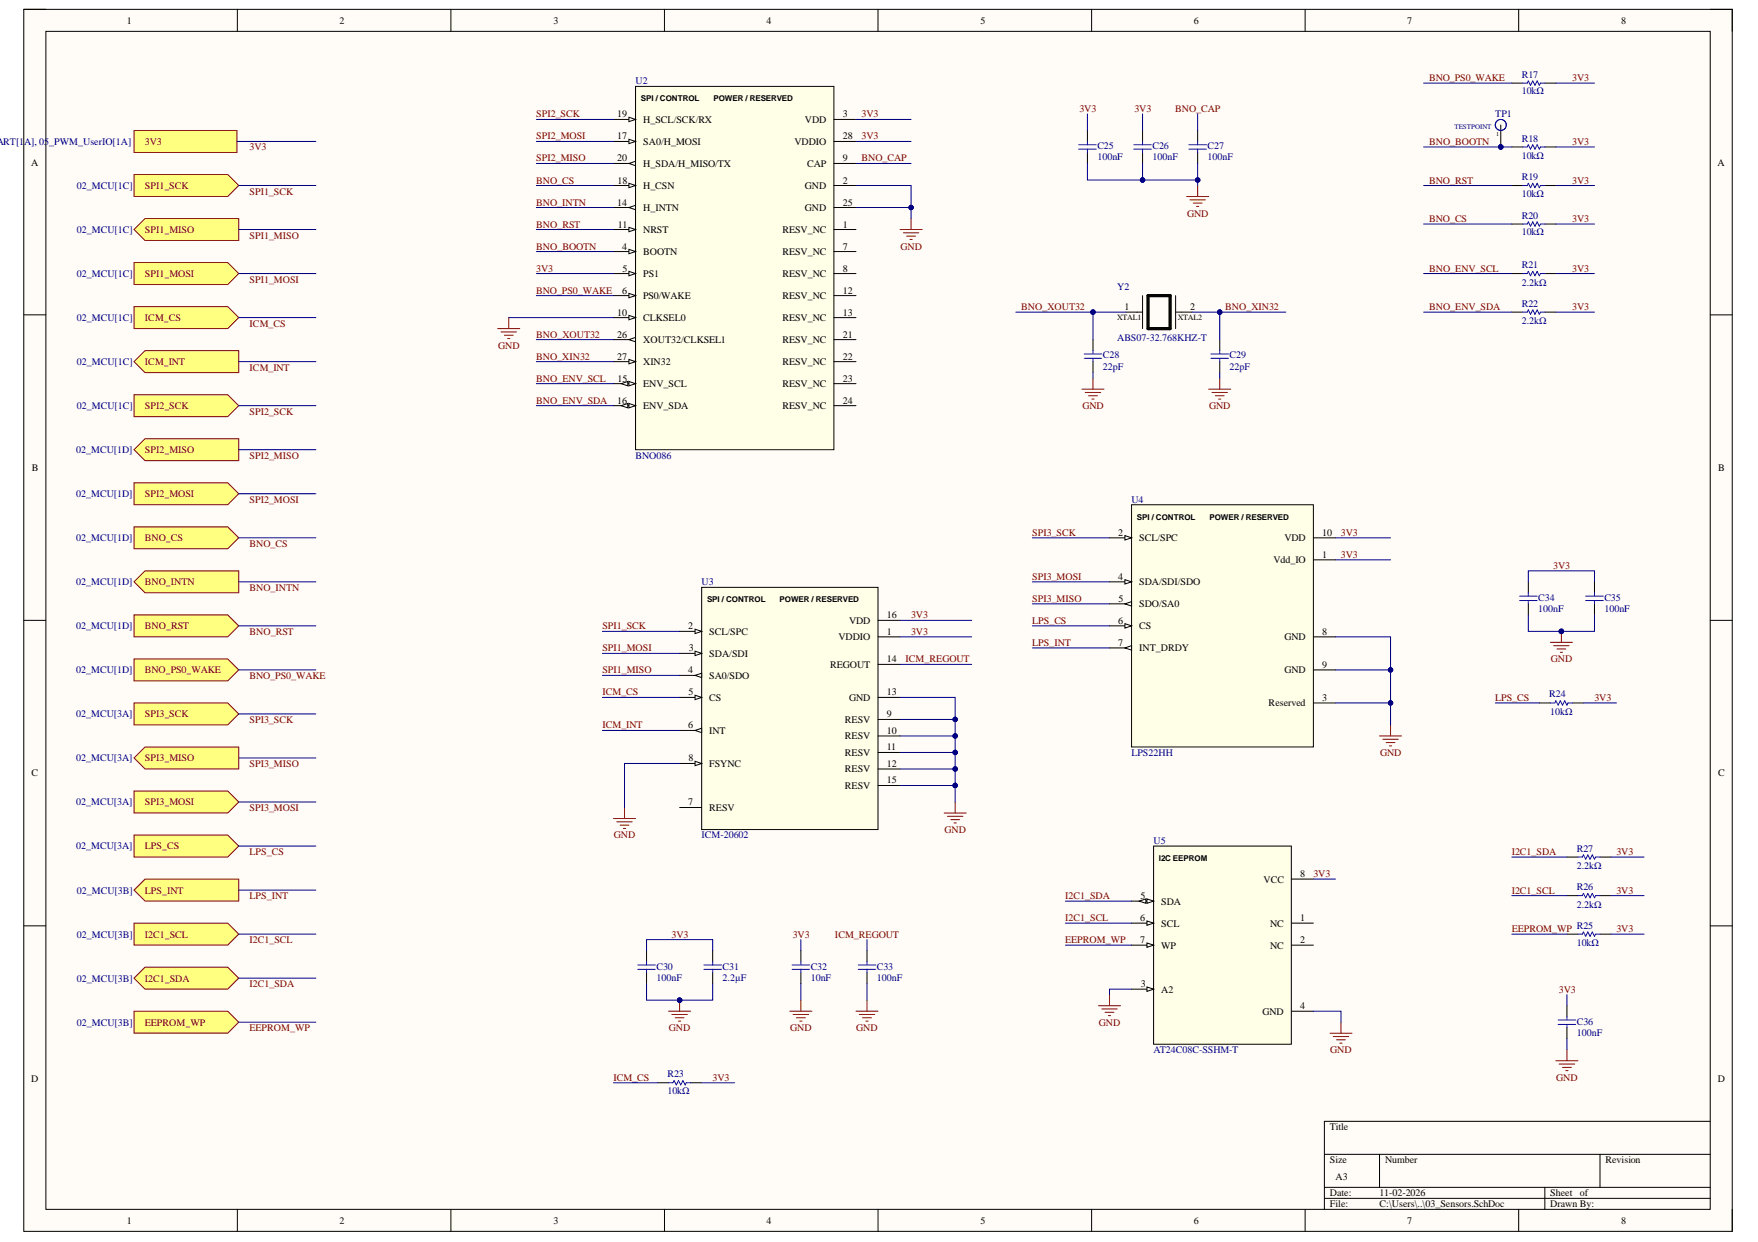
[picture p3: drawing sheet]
<svg xmlns="http://www.w3.org/2000/svg" width="297mm" height="210mm" viewBox="0 0 297 210" stroke-linecap="round" stroke-linejoin="round" font-family="sans-serif">
<defs><g id="words">
<g font-size="1.7">
<text x="21.4" y="4">1</text>
<text x="57.4" y="4">2</text>
<text x="93.5" y="4">3</text>
<text x="129.5" y="4">4</text>
<text x="165.7" y="4">5</text>
<text x="201.7" y="4">6</text>
<text x="237.8" y="4">7</text>
<text x="273.9" y="4">8</text>
<text x="104.3" y="23.5">17</text>
<text x="104.3" y="19.8">19</text>
<text x="108.7" y="20.7">H_SCL/SCK/RX</text>
<text x="136" y="20.7">VDD</text>
<text x="142.4" y="19.8">3</text>
<text x="142.4" y="23.5">28</text>
<text x="5.3" y="28">A</text>
<text x="104.3" y="27.3">20</text>
<text x="108.7" y="24.5">SA0/H_MOSI</text>
<text x="108.7" y="28.2">H_SDA/H_MISO/TX</text>
<text x="134.2" y="24.5">VDDIO</text>
<text x="136.4" y="28.2">CAP</text>
<text x="142.4" y="27.3">9</text>
<text x="290.2" y="28">A</text>
<text x="104.3" y="34.7">14</text>
<text x="104.3" y="31">18</text>
<text x="108.7" y="35.7">H_INTN</text>
<text x="108.7" y="31.9">H_CSN</text>
<text x="136" y="31.9">GND</text>
<text x="136" y="35.7">GND</text>
<text x="142.4" y="31">2</text>
<text x="142.4" y="34.7">25</text>
<text x="104.4" y="38.5">11</text>
<text x="108.7" y="39.4">NRST</text>
<text x="132.2" y="39.4">RESV_NC</text>
<text x="142.4" y="38.5">1</text>
<text x="105.1" y="42.2">4</text>
<text x="105.2" y="45.9">5</text>
<text x="108.7" y="43.1">BOOTN</text>
<text x="108.7" y="46.8">PS1</text>
<text x="132.2" y="43.1">RESV_NC</text>
<text x="132.2" y="46.8">RESV_NC</text>
<text x="142.4" y="42.2">7</text>
<text x="142.4" y="45.9">8</text>
<text x="104.3" y="53.3">10</text>
<text x="105.1" y="49.6">6</text>
<text x="108.7" y="50.5">PS0/WAKE</text>
<text x="132.2" y="50.5">RESV_NC</text>
<text x="142.4" y="49.6">12</text>
<text x="142.4" y="53.3">13</text>
<text x="190" y="52.4">1</text>
<text x="201.1" y="52.4">2</text>
<text x="104.3" y="57.1">26</text>
<text x="108.7" y="54.3">CLKSEL0</text>
<text x="108.7" y="58">XOUT32/CLKSEL1</text>
<text x="132.2" y="54.3">RESV_NC</text>
<text x="132.2" y="58">RESV_NC</text>
<text x="142.4" y="57.1">21</text>
<text x="104.3" y="60.8">27</text>
<text x="104.3" y="64.5">15</text>
<text x="108.7" y="65.4">ENV_SCL</text>
<text x="108.7" y="61.7">XIN32</text>
<text x="132.2" y="61.7">RESV_NC</text>
<text x="132.2" y="65.4">RESV_NC</text>
<text x="142.4" y="60.8">22</text>
<text x="142.4" y="64.5">23</text>
<text x="104.3" y="68.2">16</text>
<text x="108.7" y="69.1">ENV_SDA</text>
<text x="132.2" y="69.1">RESV_NC</text>
<text x="142.4" y="68.2">24</text>
<text x="5.4" y="79.6">B</text>
<text x="290.3" y="79.6">B</text>
<text x="188.9" y="90.5">2</text>
<text x="192.5" y="91.5">SCL/SPC</text>
<text x="215.2" y="95.2">Vdd_IO</text>
<text x="217" y="91.5">VDD</text>
<text x="223.4" y="94.2">1</text>
<text x="223.4" y="90.5">10</text>
<text x="188.9" y="98">4</text>
<text x="189" y="101.7">5</text>
<text x="192.5" y="98.9">SDA/SDI/SDO</text>
<text x="116.3" y="106.3">2</text>
<text x="119.8" y="107.3">SCL/SPC</text>
<text x="143.5" y="105.4">VDD</text>
<text x="149.8" y="107.3">1</text>
<text x="149.8" y="104.5">16</text>
<text x="188.9" y="105.4">6</text>
<text x="192.5" y="102.6">SDO/SA0</text>
<text x="192.5" y="106.3">CS</text>
<text x="223.4" y="107.3">8</text>
<text x="116.3" y="113.8">4</text>
<text x="116.4" y="110.1">3</text>
<text x="119.8" y="111">SDA/SDI</text>
<text x="140.3" y="112.9">REGOUT</text>
<text x="141.7" y="108.2">VDDIO</text>
<text x="149.8" y="112">14</text>
<text x="188.9" y="109.1">7</text>
<text x="192.5" y="110.1">INT_DRDY</text>
<text x="217" y="108.2">GND</text>
<text x="217" y="113.8">GND</text>
<text x="223.4" y="112.9">9</text>
<text x="116.3" y="117.5">5</text>
<text x="119.8" y="114.7">SA0/SDO</text>
<text x="119.8" y="118.5">CS</text>
<text x="143.5" y="118.5">GND</text>
<text x="149.8" y="117.5">13</text>
<text x="214.4" y="119.4">Reserved</text>
<text x="223.4" y="118.5">3</text>
<text x="116.3" y="123.1">6</text>
<text x="119.8" y="124">INT</text>
<text x="142.8" y="122.2">RESV</text>
<text x="142.8" y="125">RESV</text>
<text x="149.8" y="121.3">9</text>
<text x="149.8" y="124">10</text>
<text x="5.3" y="131.2">C</text>
<text x="116.3" y="128.7">8</text>
<text x="119.8" y="129.6">FSYNC</text>
<text x="142.8" y="127.8">RESV</text>
<text x="142.8" y="130.6">RESV</text>
<text x="149.8" y="126.8">11</text>
<text x="149.8" y="129.6">12</text>
<text x="290.3" y="131.2">C</text>
<text x="116.3" y="136.1">7</text>
<text x="119.8" y="137.1">RESV</text>
<text x="142.8" y="133.3">RESV</text>
<text x="149.8" y="132.4">15</text>
<text x="213.5" y="149.1">VCC</text>
<text x="219.7" y="148.2">8</text>
<text x="192.7" y="155.7">6</text>
<text x="192.7" y="151.9">5</text>
<text x="196.2" y="152.9">SDA</text>
<text x="219.7" y="155.7">1</text>
<text x="192.7" y="159.4">7</text>
<text x="196.2" y="156.6">SCL</text>
<text x="196.2" y="160.3">WP</text>
<text x="214.6" y="156.6">NC</text>
<text x="214.6" y="160.3">NC</text>
<text x="219.7" y="159.4">2</text>
<text x="192.7" y="166.8">3</text>
<text x="196.2" y="167.7">A2</text>
<text x="213.3" y="171.5">GND</text>
<text x="219.7" y="170.5">4</text>
<text x="5.3" y="182.9">D</text>
<text x="290.2" y="182.9">D</text>
<text x="224.7" y="191">Title</text>
<text x="224.7" y="196.6">Size</text>
<text x="234" y="196.6">Number</text>
<text x="271.3" y="196.6">Revision</text>
<text x="224.7" y="202.2">Date:</text>
<text x="225.6" y="199.4">A3</text>
<text x="233.1" y="202.2">11-02-2026</text>
<text x="261.9" y="202.2">Sheet</text>
<text x="267" y="202.2">of</text>
<text x="21.4" y="206.8">1</text>
<text x="57.4" y="206.8">2</text>
<text x="93.5" y="206.8">3</text>
<text x="129.5" y="206.8">4</text>
<text x="165.7" y="206.8">5</text>
<text x="201.7" y="206.8">6</text>
<text x="224.7" y="204">File:</text>
<text x="233.1" y="204">C:\Users\..\03_Sensors.SchDoc</text>
<text x="237.8" y="206.8">7</text>
<text x="261.9" y="204">Drawn By:</text>
<text x="273.9" y="206.8">8</text>
</g>
<g font-size="1.7" fill="#000080">
<text x="107.4" y="14.2">U2</text>
<text x="257.1" y="15.9">10kΩ</text>
<text x="257.1" y="13.1">R17</text>
<text x="252.6" y="19.8">TP1</text>
<text x="257.1" y="23.9">R18</text>
<text x="-.7" y="24.5">ART[1A], 05_PWM_UserIO[1A]</text>
<text x="185.4" y="27.1">100nF</text>
<text x="185.4" y="25.2">C25</text>
<text x="194.7" y="27.1">100nF</text>
<text x="194.7" y="25.2">C26</text>
<text x="204" y="27.1">100nF</text>
<text x="204" y="25.2">C27</text>
<text x="257.1" y="26.9">10kΩ</text>
<text x="13" y="31.9">02_MCU[1C]</text>
<text x="257.1" y="33.2">10kΩ</text>
<text x="257.1" y="30.4">R19</text>
<text x="13" y="39.4">02_MCU[1C]</text>
<text x="257.1" y="39.7">10kΩ</text>
<text x="257.1" y="36.9">R20</text>
<text x="13" y="46.8">02_MCU[1C]</text>
<text x="257.1" y="45.3">R21</text>
<text x="188.8" y="49.1">Y2</text>
<text x="257.1" y="48.3">2.2kΩ</text>
<text x="257.1" y="51.9">R22</text>
<text x="13" y="54.3">02_MCU[1C]</text>
<text x="188.8" y="57.6">ABS07-32.768KHZ-T</text>
<text x="257.1" y="54.8">2.2kΩ</text>
<text x="13" y="61.7">02_MCU[1C]</text>
<text x="186.3" y="62.5">22pF</text>
<text x="186.3" y="60.6">C28</text>
<text x="207.8" y="62.5">22pF</text>
<text x="207.8" y="60.6">C29</text>
<text x="13" y="69.1">02_MCU[1C]</text>
<text x="12.9" y="76.6">02_MCU[1D]</text>
<text x="107.4" y="77.5">BNO086</text>
<text x="12.9" y="84">02_MCU[1D]</text>
<text x="191.2" y="84.9">U4</text>
<text x="12.9" y="91.5">02_MCU[1D]</text>
<text x="12.9" y="98.9">02_MCU[1D]</text>
<text x="118.5" y="98.9">U3</text>
<text x="259.9" y="101.5">C34</text>
<text x="271.1" y="101.5">C35</text>
<text x="12.9" y="106.3">02_MCU[1D]</text>
<text x="259.9" y="103.4">100nF</text>
<text x="271.1" y="103.4">100nF</text>
<text x="12.9" y="113.8">02_MCU[1D]</text>
<text x="261.8" y="117.9">R24</text>
<text x="12.9" y="121.3">02_MCU[3A]</text>
<text x="261.9" y="120.9">10kΩ</text>
<text x="12.9" y="128.7">02_MCU[3A]</text>
<text x="191.2" y="127.8">LPS22HH</text>
<text x="12.9" y="136.1">02_MCU[3A]</text>
<text x="12.9" y="143.6">02_MCU[3A]</text>
<text x="118.5" y="141.7">ICM-20602</text>
<text x="194.9" y="142.6">U5</text>
<text x="266.4" y="143.9">R27</text>
<text x="266.4" y="146.9">2.2kΩ</text>
<text x="13" y="151">02_MCU[3B]</text>
<text x="266.4" y="153.4">2.2kΩ</text>
<text x="266.4" y="150.5">R26</text>
<text x="13" y="158.4">02_MCU[3B]</text>
<text x="266.4" y="159.9">10kΩ</text>
<text x="266.4" y="157">R25</text>
<text x="13" y="165.9">02_MCU[3B]</text>
<text x="110.9" y="165.7">100nF</text>
<text x="110.9" y="163.9">C30</text>
<text x="122.1" y="165.7">2.2µF</text>
<text x="122.1" y="163.9">C31</text>
<text x="137" y="165.7">10nF</text>
<text x="137" y="163.9">C32</text>
<text x="148.1" y="165.7">100nF</text>
<text x="148.1" y="163.9">C33</text>
<text x="13" y="173.3">02_MCU[3B]</text>
<text x="266.4" y="173.2">C36</text>
<text x="194.9" y="178">AT24C08C-SSHM-T</text>
<text x="266.4" y="175">100nF</text>
<text x="112.8" y="184.9">10kΩ</text>
<text x="112.8" y="182.1">R23</text>
</g>
<g font-size="1.7" fill="#800000">
<text x="241.5" y="13.7">BNO_PS0_WAKE</text>
<text x="265.7" y="13.7">3V3</text>
<text x="90.6" y="19.8">SPI2_SCK</text>
<text x="90.6" y="23.5">SPI2_MOSI</text>
<text x="145.6" y="19.8">3V3</text>
<text x="145.6" y="23.5">3V3</text>
<text x="182.4" y="18.9">3V3</text>
<text x="191.7" y="18.9">3V3</text>
<text x="198.6" y="18.9">BNO_CAP</text>
<text x="24.5" y="24.5">3V3</text>
<text x="42.2" y="25.4">3V3</text>
<text x="90.6" y="27.3">SPI2_MISO</text>
<text x="145.6" y="27.3">BNO_CAP</text>
<text x="241.5" y="24.5">BNO_BOOTN</text>
<text x="265.7" y="24.5">3V3</text>
<text x="24.5" y="31.9">SPI1_SCK</text>
<text x="42.2" y="32.9">SPI1_SCK</text>
<text x="90.6" y="31">BNO_CS</text>
<text x="90.6" y="34.7">BNO_INTN</text>
<text x="241.5" y="31">BNO_RST</text>
<text x="265.7" y="31">3V3</text>
<text x="24.5" y="39.4">SPI1_MISO</text>
<text x="42.2" y="40.3">SPI1_MISO</text>
<text x="90.6" y="38.5">BNO_RST</text>
<text x="200.6" y="36.6">GND</text>
<text x="241.5" y="37.5">BNO_CS</text>
<text x="265.7" y="37.5">3V3</text>
<text x="24.5" y="46.8">SPI1_MOSI</text>
<text x="42.2" y="47.8">SPI1_MOSI</text>
<text x="90.6" y="42.2">BNO_BOOTN</text>
<text x="90.6" y="45.9">3V3</text>
<text x="152.2" y="42.2">GND</text>
<text x="241.5" y="45.9">BNO_ENV_SCL</text>
<text x="265.7" y="45.9">3V3</text>
<text x="90.6" y="49.6">BNO_PS0_WAKE</text>
<text x="172.6" y="52.4">BNO_XOUT32</text>
<text x="207" y="52.4">BNO_XIN32</text>
<text x="241.5" y="52.4">BNO_ENV_SDA</text>
<text x="265.7" y="52.4">3V3</text>
<text x="24.5" y="54.3">ICM_CS</text>
<text x="42.2" y="55.2">ICM_CS</text>
<text x="84.2" y="58.9">GND</text>
<text x="90.6" y="57.1">BNO_XOUT32</text>
<text x="24.5" y="61.7">ICM_INT</text>
<text x="42.2" y="62.6">ICM_INT</text>
<text x="90.6" y="60.8">BNO_XIN32</text>
<text x="90.6" y="64.5">BNO_ENV_SCL</text>
<text x="24.5" y="69.1">SPI2_SCK</text>
<text x="42.2" y="70.1">SPI2_SCK</text>
<text x="90.6" y="68.2">BNO_ENV_SDA</text>
<text x="182.9" y="69.1">GND</text>
<text x="204.3" y="69.1">GND</text>
<text x="24.5" y="76.6">SPI2_MISO</text>
<text x="42.2" y="77.5">SPI2_MISO</text>
<text x="24.5" y="84">SPI2_MOSI</text>
<text x="42.2" y="84.9">SPI2_MOSI</text>
<text x="24.5" y="91.5">BNO_CS</text>
<text x="42.2" y="92.4">BNO_CS</text>
<text x="174.4" y="90.5">SPI3_SCK</text>
<text x="226.6" y="90.5">3V3</text>
<text x="226.6" y="94.2">3V3</text>
<text x="24.5" y="98.9">BNO_INTN</text>
<text x="42.2" y="99.8">BNO_INTN</text>
<text x="174.4" y="98">SPI3_MOSI</text>
<text x="174.4" y="101.7">SPI3_MISO</text>
<text x="262.5" y="96.1">3V3</text>
<text x="24.5" y="106.3">BNO_RST</text>
<text x="42.2" y="107.3">BNO_RST</text>
<text x="101.8" y="106.3">SPI1_SCK</text>
<text x="153.9" y="104.5">3V3</text>
<text x="153.9" y="107.3">3V3</text>
<text x="174.4" y="105.4">LPS_CS</text>
<text x="24.5" y="113.8">BNO_PS0_WAKE</text>
<text x="101.8" y="110.1">SPI1_MOSI</text>
<text x="101.8" y="113.8">SPI1_MISO</text>
<text x="153" y="112">ICM_REGOUT</text>
<text x="174.4" y="109.1">LPS_INT</text>
<text x="262" y="112">GND</text>
<text x="42.2" y="114.7">BNO_PS0_WAKE</text>
<text x="101.8" y="117.5">ICM_CS</text>
<text x="252.6" y="118.5">LPS_CS</text>
<text x="269.4" y="118.5">3V3</text>
<text x="24.5" y="121.3">SPI3_SCK</text>
<text x="42.2" y="122.2">SPI3_SCK</text>
<text x="101.8" y="123.1">ICM_INT</text>
<text x="24.5" y="128.7">SPI3_MISO</text>
<text x="42.2" y="129.6">SPI3_MISO</text>
<text x="233.2" y="127.8">GND</text>
<text x="24.5" y="136.1">SPI3_MOSI</text>
<text x="42.2" y="137.1">SPI3_MOSI</text>
<text x="24.5" y="143.6">LPS_CS</text>
<text x="103.7" y="141.7">GND</text>
<text x="159.6" y="140.8">GND</text>
<text x="42.2" y="144.5">LPS_CS</text>
<text x="221.9" y="148.2">3V3</text>
<text x="255.4" y="144.5">I2C1_SDA</text>
<text x="273.1" y="144.5">3V3</text>
<text x="24.5" y="151">LPS_INT</text>
<text x="42.2" y="151.9">LPS_INT</text>
<text x="180" y="151.9">I2C1_SDA</text>
<text x="180" y="155.7">I2C1_SCL</text>
<text x="255.4" y="151">I2C1_SCL</text>
<text x="273.1" y="151">3V3</text>
<text x="24.5" y="158.4">I2C1_SCL</text>
<text x="42.2" y="159.4">I2C1_SCL</text>
<text x="113.5" y="158.4">3V3</text>
<text x="133.9" y="158.4">3V3</text>
<text x="141.1" y="158.4">ICM_REGOUT</text>
<text x="180" y="159.4">EEPROM_WP</text>
<text x="255.4" y="157.5">EEPROM_WP</text>
<text x="273.1" y="157.5">3V3</text>
<text x="24.5" y="165.9">I2C1_SDA</text>
<text x="42.2" y="166.8">I2C1_SDA</text>
<text x="263.4" y="167.7">3V3</text>
<text x="24.5" y="173.3">EEPROM_WP</text>
<text x="185.7" y="173.3">GND</text>
<text x="42.2" y="174.3">EEPROM_WP</text>
<text x="113" y="174.3">GND</text>
<text x="133.5" y="174.3">GND</text>
<text x="144.7" y="174.3">GND</text>
<text x="224.8" y="178">GND</text>
<text x="103.6" y="182.6">ICM_CS</text>
<text x="120.4" y="182.6">3V3</text>
<text x="263" y="182.6">GND</text>
</g>
<g font-size="1.4">
<text x="108.3" y="17.1">SPI / CONTROL</text>
<text x="120.5" y="17.1">POWER / RESERVED</text>
<text x="188.8" y="54.1">XTAL1</text>
<text x="199" y="54.1">XTAL2</text>
<text x="192.1" y="87.8">SPI / CONTROL</text>
<text x="204.4" y="87.8">POWER / RESERVED</text>
<text x="119.5" y="101.8">SPI / CONTROL</text>
<text x="131.7" y="101.8">POWER / RESERVED</text>
<text x="195.8" y="145.5">I2C EEPROM</text>
</g>
<text font-size="1.2" fill="#000080" x="245.7" y="21.8">TESTPOINT</text>
<text font-size="1" x="252.8" y="22.9">1</text>
</g></defs>
<path d="M4 1.6h288.7v206.5h-288.7z" fill-rule="evenodd" fill="#fffcf8"/>
<path d="M4 1.6h288.7v206.5h-288.7z" fill="none" stroke="#000" stroke-width=".17"/>
<path d="M7.8 5.3h281.2v199.1h-281.2z" fill-rule="evenodd" fill="#fffcf8"/>
<g fill="none" stroke="#000" stroke-width=".17">
<path d="M4 1.6h3.7M7.8 5.3h281.2v199.1h-281.2zM40.1 1.6v3.7M76.2 1.6v3.7M112.3 1.6v3.7M148.4 1.6v3.7M184.4 1.6v3.7M220.5 1.6v3.7M256.6 1.6v3.7M289 1.6h3.7v3.7M4 53.2h3.7M289 53.2h3.7"/>
<path d="M4 104.8h3.7M289 104.8h3.7M4 156.5h3.7M289 156.5h3.7M223.8 195.1h65.2M233.1 195.1v5.6M270.3 195.1v5.6M289 189.5h-65.2v14.9M40.1 204.4v3.7M76.2 204.4v3.7M112.3 204.4v3.7M148.4 204.4v3.7"/>
<path d="M184.4 204.4v3.7M220.5 204.4v3.7M223.8 200.7h65.2M223.8 202.5h65.2M256.6 204.4v3.7M261 200.7v3.7M292.7 204.4v3.7"/>
</g>
<path d="M22.6 22.1h17.4v3.7h-17.4z" fill-rule="evenodd" fill="#ffff80"/>
<path d="M22.6 22.1h17.4v3.7h-17.4z" fill="none" stroke="#800000" stroke-width=".17"/>
<path d="M107.4 14.6h33.5v61.4h-33.5z" fill-rule="evenodd" fill="#ffffe8"/>
<path d="M107.4 14.6h33.5v61.4h-33.5zM140.9 38.8h3.7M140.9 31.4h3.7M140.9 20.2h3.7M103.7 42.5h3.7" fill="none" stroke="#000" stroke-width=".17"/>
<path d="M106.3 42.1l1.1 .4-1.1 .4z" fill="#f8fcff"/>
<path d="M103.7 46.2h3.7M106.3 42.1l1.1 .4-1.1 .4z" fill="none" stroke="#000" stroke-width=".17"/>
<path d="M106.3 45.9l1.1 .3-1.1 .4z" fill="#f8fcff"/>
<path d="M103.7 50h3.7M106.3 45.9l1.1 .3-1.1 .4z" fill="none" stroke="#000" stroke-width=".17"/>
<path d="M106.3 49.6l1.1 .4-1.1 .3z" fill="#f8fcff"/>
<path d="M140.9 27.6h3.7M103.7 53.7h3.7M106.3 49.6l1.1 .4-1.1 .3zM140.9 42.5h3.7M140.9 46.2h3.7" fill="none" stroke="#000" stroke-width=".17"/>
<path d="M106.3 53.3l1.1 .4-1.1 .3z" fill="#f8fcff"/>
<path d="M103.7 38.8h3.7M106.3 53.3l1.1 .4-1.1 .3z" fill="none" stroke="#000" stroke-width=".17"/>
<path d="M106.3 38.4l1.1 .4-1.1 .4z" fill="#f8fcff"/>
<path d="M103.7 35.1h3.7M106.3 38.4l1.1 .4-1.1 .4zM140.9 50h3.7M140.9 53.7h3.7" fill="none" stroke="#000" stroke-width=".17"/>
<path d="M106.3 35.1l1.1-.4v.7z" fill="#f8fcff"/>
<path d="M106.3 35.1l1.1-.4v.7zM103.7 64.8h3.7" fill="none" stroke="#000" stroke-width=".17"/>
<path d="M106.3 64.5l1.1 .3-1.1 .4z" fill="#f8fcff"/>
<path d="M106.3 64.5l1.1 .3-1.1 .4z" fill="none" stroke="#000" stroke-width=".17"/>
<path d="M105 64.8l1.1-.3v.7z" fill="#f8fcff"/>
<path d="M103.7 68.6h3.7M105 64.8l1.1-.3v.7z" fill="none" stroke="#000" stroke-width=".17"/>
<path d="M106.3 68.2l1.1 .4-1.1 .3z" fill="#f8fcff"/>
<path d="M106.3 68.2l1.1 .4-1.1 .3z" fill="none" stroke="#000" stroke-width=".17"/>
<path d="M105 68.6l1.1-.4v.7z" fill="#f8fcff"/>
<path d="M103.7 23.9h3.7M105 68.6l1.1-.4v.7z" fill="none" stroke="#000" stroke-width=".17"/>
<path d="M106.3 23.5l1.1 .4-1.1 .4z" fill="#f8fcff"/>
<path d="M103.7 31.4h3.7M106.3 23.5l1.1 .4-1.1 .4z" fill="none" stroke="#000" stroke-width=".17"/>
<path d="M106.3 31l1.1 .4-1.1 .3z" fill="#f8fcff"/>
<path d="M103.7 20.2h3.7M106.3 31l1.1 .4-1.1 .3z" fill="none" stroke="#000" stroke-width=".17"/>
<path d="M106.3 19.8l1.1 .4-1.1 .4z" fill="#f8fcff"/>
<path d="M106.3 19.8l1.1 .4-1.1 .4zM103.7 27.6h3.7" fill="none" stroke="#000" stroke-width=".17"/>
<path d="M106.3 27.6l1.1-.3v.7z" fill="#f8fcff"/>
<path d="M106.3 27.6l1.1-.3v.7zM140.9 35.1h3.7M103.7 57.4h3.7M140.9 57.4h3.7M140.9 61.1h3.7M140.9 64.8h3.7M140.9 68.6h3.7" fill="none" stroke="#000" stroke-width=".17"/>
<path d="M106.3 57.4l1.1-.4v.8z" fill="#f8fcff"/>
<path d="M106.3 57.4l1.1-.4v.8zM103.7 61.1h3.7" fill="none" stroke="#000" stroke-width=".17"/>
<path d="M106.3 60.7l1.1 .4-1.1 .4z" fill="#f8fcff"/>
<g fill="none" stroke="#000" stroke-width=".17">
<path d="M255.4 14h1.9M261 14h1.9M140.9 23.9h3.7M183.7 22v1.9M183.7 25.8v1.8M193.1 22v1.9M193.1 25.8v1.8M202.4 22v1.9M202.4 25.8v1.8M255.4 24.8h1.9M255.4 31.4h1.9M255.4 37.9h1.9"/>
<path d="M261 24.8h1.9M261 31.4h1.9M261 37.9h1.9M184.7 57.4v1.9M190.3 52.8h2.8M193.1 50v5.5M198.6 52.8h2.8M198.6 50v5.5M206.1 57.4v1.9M255.4 52.8h1.9M255.4 46.2h1.9M261 52.8h1.9"/>
<path d="M261 46.2h1.9M106.3 60.7l1.1 .4-1.1 .4zM184.7 61.1v1.9M206.1 61.1v1.9"/>
</g>
<path d="M194 50h3.7v5.5h-3.7z" fill="none" stroke="#000" stroke-width=".55"/>
<g fill="none" stroke="#00f" stroke-width=".17">
<path d="M257.3 14h.8l.1-.3 .4 .7 .4-.7 .4 .7 .3-.7 .4 .7 .2-.4h.7M182.3 24.5h2.9M182.3 25.2h2.9M183.7 23.9v.6M183.7 25.2v.6M191.6 24.5h2.9M191.6 25.2h2.9M193.1 23.9v.6M193.1 25.2v.6M200.9 24.5h3M200.9 25.2h3M202.4 23.9v.6"/>
<path d="M202.4 25.2v.6M257.3 24.8h.8l.1-.3 .4 .7 .4-.7 .4 .7 .3-.7 .4 .7 .2-.4h.7M257.3 31.4h.8l.1-.4 .4 .7 .4-.7 .4 .7 .3-.7 .4 .7 .2-.3h.7M257.3 37.9h.8l.1-.4 .4 .7 .4-.7 .4 .7 .3-.7 .4 .7 .2-.3h.7M183.2 59.8h3M184.7 59.3v.5M204.6 59.8h3M206.1 59.3v.5M257.3 46.2h.8l.1-.3 .4 .7 .4-.7 .4 .7 .3-.7 .4 .7 .2-.4h.7M257.3 52.8h.8l.1-.4 .4 .7 .4-.7 .4 .7 .3-.7 .4 .7 .2-.3h.7M183.2 60.6h3M184.7 60.6v.5"/>
<path d="M204.6 60.6h3M206.1 60.6v.5"/>
</g>
<g fill="none" stroke="#800000" stroke-width=".17">
<path d="M152.1 38.8h3.7M152.6 39.3h2.6M153.2 39.9h1.5M153.9 36.9v1.9M200.5 33.2h3.7M201.1 33.8h2.6M201.6 34.3h1.5M202.2 34.9h.3M202.4 31.4v1.8M84.1 55.5h3.7M84.7 56.1h2.6M85.2 56.7h1.5"/>
<path d="M85.8 57.2h.3M86 53.7v1.8M153.8 40.5h.3M182.8 65.8h3.7M183.4 66.3h2.6M183.9 66.9h1.5M184.5 67.4h.4M184.7 63.9v1.9M204.2 65.8h3.8M204.8 66.3h2.6M205.3 66.9h1.5M205.9 67.4h.4"/>
<path d="M206.1 63.9v1.9"/>
</g>
<path d="M118.6 99.3h29.8v40.9h-29.8z" fill-rule="evenodd" fill="#ffffe8"/>
<path d="M118.6 99.3h29.8v40.9h-29.8zM114.8 106.7h3.8M148.4 107.6h3.7" fill="none" stroke="#000" stroke-width=".17"/>
<path d="M117.4 106.3l1.2 .4-1.2 .4z" fill="#f8fcff"/>
<path d="M114.8 110.4h3.8M117.4 106.3l1.2 .4-1.2 .4z" fill="none" stroke="#000" stroke-width=".17"/>
<path d="M117.4 110.1l1.2 .3-1.2 .4z" fill="#f8fcff"/>
<path d="M114.8 114.1h3.8M117.4 110.1l1.2 .3-1.2 .4z" fill="none" stroke="#000" stroke-width=".17"/>
<path d="M117.4 114.1l1.2-.3v.7z" fill="#f8fcff"/>
<path d="M114.8 117.9h3.8M117.4 114.1l1.2-.3v.7z" fill="none" stroke="#000" stroke-width=".17"/>
<path d="M117.4 117.5l1.2 .4-1.2 .3z" fill="#f8fcff"/>
<path d="M117.4 117.5l1.2 .4-1.2 .3zM114.8 123.4h3.8" fill="none" stroke="#000" stroke-width=".17"/>
<path d="M117.4 123.4l1.2-.3v.7z" fill="#f8fcff"/>
<path d="M114.8 136.5h3.8M114.8 129h3.8M117.4 123.4l1.2-.3v.7z" fill="none" stroke="#000" stroke-width=".17"/>
<path d="M117.4 128.7l1.2 .3-1.2 .4z" fill="#f8fcff"/>
<g fill="none" stroke="#000" stroke-width=".17">
<path d="M148.4 117.9h3.7M148.4 112.3h3.7M148.4 104.8h3.7M117.4 128.7l1.2 .3-1.2 .4zM148.4 121.6h3.7M148.4 124.4h3.7M148.4 127.2h3.7M148.4 130h3.7M148.4 132.8h3.7M109.2 160.7v1.8M109.2 164.4v1.8M120.4 160.7v1.8"/>
<path d="M120.4 164.4v1.8M135.3 160.7v1.8M135.3 164.4v1.8M146.5 160.7v1.8M146.5 164.4v1.8M111.1 183h1.9M116.7 183h1.9"/>
</g>
<g fill="none" stroke="#00f" stroke-width=".17">
<path d="M107.8 163.1h2.9M107.8 163.8h2.9M109.2 162.5v.6M109.2 163.8v.6M118.9 163.1h3M118.9 163.8h3M120.4 162.5v.6M120.4 163.8v.6M133.8 163.1h3M133.8 163.8h3M135.3 162.5v.6M135.3 163.8v.6"/>
<path d="M145 163.1h3M145 163.8h3M146.5 162.5v.6M146.5 163.8v.6M113 183h.7l.2-.4 .4 .8 .3-.8 .4 .8 .4-.8 .4 .8 .2-.4h.7"/>
</g>
<g fill="none" stroke="#800000" stroke-width=".17">
<path d="M103.7 138.3h3.7M104.2 138.9h2.6M104.8 139.5h1.5M105.5 136.5v1.8M159.5 137.4h3.7M160.1 138h2.6M160.6 138.5h1.5M161.2 139.1h.4M161.4 135.5v1.9M105.3 140h.4M113 170.9h3.7M113.5 171.5h2.6"/>
<path d="M114.1 172h1.5M114.6 172.6h.4M114.8 169v1.9"/>
</g>
<circle cx="114.8" cy="169" r=".37" fill="#000080"/>
<circle cx="114.8" cy="169" r=".37" fill="none" stroke="#000080" stroke-width=".17"/>
<path d="M133.5 170.9h3.7M134 171.5h2.6M134.6 172h1.5M135.1 172.6h.4M135.3 169v1.9M144.6 170.9h3.8M145.2 171.5h2.6M145.7 172h1.5M146.3 172.6h.4M146.5 169v1.9" fill="none" stroke="#800000" stroke-width=".17"/>
<path d="M191.2 85.3h30.7v40.9h-30.7z" fill-rule="evenodd" fill="#ffffe8"/>
<path d="M187.5 90.9h3.7M191.2 85.3h30.7v40.9h-30.7zM221.9 94.6h3.7" fill="none" stroke="#000" stroke-width=".17"/>
<path d="M190.1 90.5l1.1 .4-1.1 .4z" fill="#f8fcff"/>
<path d="M187.5 98.3h3.7M190.1 90.5l1.1 .4-1.1 .4zM221.9 118.8h3.7" fill="none" stroke="#000" stroke-width=".17"/>
<path d="M190.1 98l1.1 .3-1.1 .4z" fill="#f8fcff"/>
<path d="M190.1 98l1.1 .3-1.1 .4zM187.5 102.1h3.7" fill="none" stroke="#000" stroke-width=".17"/>
<path d="M190.1 102.1l1.1-.4v.7z" fill="#f8fcff"/>
<path d="M187.5 105.8h3.7M190.1 102.1l1.1-.4v.7z" fill="none" stroke="#000" stroke-width=".17"/>
<path d="M190.1 105.4l1.1 .4-1.1 .4z" fill="#f8fcff"/>
<path d="M187.5 109.5h3.7M190.1 105.4l1.1 .4-1.1 .4z" fill="none" stroke="#000" stroke-width=".17"/>
<path d="M190.1 109.5l1.1-.4v.8z" fill="#f8fcff"/>
<path d="M221.9 90.9h3.7M258.2 98.3v1.9M269.4 98.3v1.9M190.1 109.5l1.1-.4v.8zM221.9 107.6h3.7M221.9 113.2h3.7M258.2 102.1v1.8M260.1 118.8h1.9M265.7 118.8h1.8M269.4 102.1v1.8" fill="none" stroke="#000" stroke-width=".17"/>
<path d="M256.7 100.8h3M256.7 101.5h3M258.2 100.2v.6M258.2 101.5v.6M262 118.8h.7l.2-.4 .4 .8 .3-.8 .4 .8 .4-.8 .4 .8 .1-.4h.8M267.9 100.8h3M267.9 101.5h3M269.4 100.2v.6M269.4 101.5v.6" fill="none" stroke="#00f" stroke-width=".17"/>
<path d="M262 108.6h3.7M262.5 109.1h2.6M263.1 109.7h1.5M263.6 110.2h.4M263.8 106.7v1.9M233.1 124.4h3.7M233.7 124.9h2.6M234.2 125.5h1.5M234.8 126.1h.3M235 122.5v1.9" fill="none" stroke="#800000" stroke-width=".17"/>
<circle cx="263.8" cy="106.7" r=".37" fill="#000080"/>
<circle cx="263.8" cy="106.7" r=".37" fill="none" stroke="#000080" stroke-width=".17"/>
<path d="M194.9 143h23.3v33.5h-23.3z" fill-rule="evenodd" fill="#ffffe8"/>
<path d="M194.9 143h23.3v33.5h-23.3zM218.2 156h3.7M218.2 159.7h3.7M191.2 167.2h3.7" fill="none" stroke="#000" stroke-width=".17"/>
<path d="M193.8 166.8l1.1 .4-1.1 .4z" fill="#f8fcff"/>
<path d="M191.2 152.3h3.7M193.8 166.8l1.1 .4-1.1 .4zM218.2 170.9h3.7" fill="none" stroke="#000" stroke-width=".17"/>
<path d="M193.8 151.9l1.1 .4-1.1 .4z" fill="#f8fcff"/>
<path d="M193.8 151.9l1.1 .4-1.1 .4z" fill="none" stroke="#000" stroke-width=".17"/>
<path d="M192.5 152.3l1.1-.4v.8z" fill="#f8fcff"/>
<path d="M191.2 156h3.7M192.5 152.3l1.1-.4v.8z" fill="none" stroke="#000" stroke-width=".17"/>
<path d="M193.8 155.6l1.1 .4-1.1 .4z" fill="#f8fcff"/>
<path d="M191.2 159.7h3.7M193.8 155.6l1.1 .4-1.1 .4z" fill="none" stroke="#000" stroke-width=".17"/>
<path d="M193.8 159.4l1.1 .3-1.1 .4z" fill="#f8fcff"/>
<path d="M193.8 159.4l1.1 .3-1.1 .4zM218.2 148.6h3.7M264.8 157.9h1.8M264.8 151.4h1.8M264.8 144.8h1.8M270.3 157.9h1.9M270.3 151.4h1.9M270.3 144.8h1.9M264.8 170v1.8M264.8 173.7v1.9" fill="none" stroke="#000" stroke-width=".17"/>
<path d="M266.6 157.9h.8l.1-.4 .4 .7 .4-.7 .4 .7 .3-.7 .4 .7 .2-.3h.7M266.6 151.4h.8l.1-.4 .4 .7 .4-.7 .4 .7 .3-.7 .4 .7 .2-.3h.7M266.6 144.8h.8l.1-.3 .4 .7 .4-.7 .4 .7 .3-.7 .4 .7 .2-.4h.7M263.3 172.4h2.9M263.3 173.1h2.9M264.8 171.8v.6M264.8 173.1v.6" fill="none" stroke="#00f" stroke-width=".17"/>
<g fill="none" stroke="#800000" stroke-width=".17">
<path d="M185.6 170h3.7M186.2 170.5h2.6M186.7 171.1h1.5M187.3 171.6h.3M187.5 168.1v1.9M224.7 174.6h3.7M225.3 175.2h2.6M225.8 175.7h1.5M226.4 176.3h.4M226.6 172.8v1.8M262.9 179.3h3.7M263.4 179.8h2.7"/>
<path d="M264.8 177.4v1.9M264 180.4h1.5M264.6 180.9h.3"/>
</g>
<circle cx="253.6" cy="24.8" r=".37" fill="#000080"/>
<circle cx="253.6" cy="24.8" r=".37" fill="none" stroke="#000080" stroke-width=".17"/>
<path d="M253.6 21.1v3.7" fill="none" stroke="#000" stroke-width=".17"/>
<circle cx="253.6" cy="24.8" r=".37" fill="#000080"/>
<circle cx="253.6" cy="24.8" r=".37" fill="none" stroke="#000080" stroke-width=".17"/>
<circle cx="253.6" cy="21.1" r=".93" fill="none" stroke="#00f" stroke-width=".17"/>
<path d="M22.6 29.5h15.9l1.8 1.8-1.8 1.9h-15.9z" fill-rule="evenodd" fill="#ffff80"/>
<path d="M22.6 29.5h15.9l1.8 1.8-1.8 1.9h-15.9z" fill="none" stroke="#800000" stroke-width=".17"/>
<path d="M22.6 38.8l1.9-1.9h15.8v3.7h-15.8z" fill-rule="evenodd" fill="#ffff80"/>
<path d="M22.6 38.8l1.9-1.9h15.8v3.7h-15.8z" fill="none" stroke="#800000" stroke-width=".17"/>
<path d="M22.6 44.4h15.9l1.8 1.8-1.8 1.9h-15.9z" fill-rule="evenodd" fill="#ffff80"/>
<path d="M22.6 44.4h15.9l1.8 1.8-1.8 1.9h-15.9z" fill="none" stroke="#800000" stroke-width=".17"/>
<path d="M22.6 51.8h15.9l1.8 1.9-1.8 1.8h-15.9z" fill-rule="evenodd" fill="#ffff80"/>
<path d="M22.6 51.8h15.9l1.8 1.9-1.8 1.8h-15.9z" fill="none" stroke="#800000" stroke-width=".17"/>
<path d="M22.6 61.1l1.9-1.8h15.8v3.7h-15.8z" fill-rule="evenodd" fill="#ffff80"/>
<path d="M22.6 61.1l1.9-1.8h15.8v3.7h-15.8z" fill="none" stroke="#800000" stroke-width=".17"/>
<path d="M22.6 66.7h15.9l1.8 1.9-1.8 1.8h-15.9z" fill-rule="evenodd" fill="#ffff80"/>
<path d="M22.6 66.7h15.9l1.8 1.9-1.8 1.8h-15.9z" fill="none" stroke="#800000" stroke-width=".17"/>
<path d="M22.6 76l1.9-1.9h15.8v3.8h-15.8z" fill-rule="evenodd" fill="#ffff80"/>
<path d="M22.6 76l1.9-1.9h15.8v3.8h-15.8z" fill="none" stroke="#800000" stroke-width=".17"/>
<path d="M22.6 81.6h15.9l1.8 1.8-1.8 1.9h-15.9z" fill-rule="evenodd" fill="#ffff80"/>
<path d="M22.6 81.6h15.9l1.8 1.8-1.8 1.9h-15.9z" fill="none" stroke="#800000" stroke-width=".17"/>
<path d="M22.6 89h15.9l1.8 1.9-1.8 1.8h-15.9z" fill-rule="evenodd" fill="#ffff80"/>
<path d="M22.6 89h15.9l1.8 1.9-1.8 1.8h-15.9z" fill="none" stroke="#800000" stroke-width=".17"/>
<path d="M22.6 98.3l1.9-1.8h15.8v3.7h-15.8z" fill-rule="evenodd" fill="#ffff80"/>
<path d="M22.6 98.3l1.9-1.8h15.8v3.7h-15.8z" fill="none" stroke="#800000" stroke-width=".17"/>
<path d="M22.6 103.9h15.9l1.8 1.9-1.8 1.8h-15.9z" fill-rule="evenodd" fill="#ffff80"/>
<path d="M22.6 103.9h15.9l1.8 1.9-1.8 1.8h-15.9z" fill="none" stroke="#800000" stroke-width=".17"/>
<path d="M22.6 111.4h15.9l1.8 1.8-1.8 1.9h-15.9z" fill-rule="evenodd" fill="#ffff80"/>
<path d="M22.6 111.4h15.9l1.8 1.8-1.8 1.9h-15.9z" fill="none" stroke="#800000" stroke-width=".17"/>
<path d="M22.6 118.8h15.9l1.8 1.9-1.8 1.8h-15.9z" fill-rule="evenodd" fill="#ffff80"/>
<path d="M22.6 118.8h15.9l1.8 1.9-1.8 1.8h-15.9z" fill="none" stroke="#800000" stroke-width=".17"/>
<path d="M22.6 128.1l1.9-1.9h15.8v3.8h-15.8z" fill-rule="evenodd" fill="#ffff80"/>
<path d="M22.6 128.1l1.9-1.9h15.8v3.8h-15.8z" fill="none" stroke="#800000" stroke-width=".17"/>
<path d="M22.6 133.7h15.9l1.8 1.8-1.8 1.9h-15.9z" fill-rule="evenodd" fill="#ffff80"/>
<path d="M22.6 133.7h15.9l1.8 1.8-1.8 1.9h-15.9z" fill="none" stroke="#800000" stroke-width=".17"/>
<path d="M22.6 141.1h15.9l1.8 1.9-1.8 1.8h-15.9z" fill-rule="evenodd" fill="#ffff80"/>
<path d="M22.6 141.1h15.9l1.8 1.9-1.8 1.8h-15.9z" fill="none" stroke="#800000" stroke-width=".17"/>
<path d="M22.6 150.4l1.9-1.8h15.8v3.7h-15.8z" fill-rule="evenodd" fill="#ffff80"/>
<path d="M22.6 150.4l1.9-1.8h15.8v3.7h-15.8z" fill="none" stroke="#800000" stroke-width=".17"/>
<path d="M22.6 156h15.9l1.8 1.9-1.8 1.8h-15.9z" fill-rule="evenodd" fill="#ffff80"/>
<path d="M22.6 156h15.9l1.8 1.9-1.8 1.8h-15.9z" fill="none" stroke="#800000" stroke-width=".17"/>
<path d="M22.6 165.3l1.9-1.8h14l1.8 1.8-1.8 1.9h-14z" fill-rule="evenodd" fill="#ffff80"/>
<path d="M22.6 165.3l1.9-1.8h14l1.8 1.8-1.8 1.9h-14z" fill="none" stroke="#800000" stroke-width=".17"/>
<path d="M22.6 170.9h15.9l1.8 1.9-1.8 1.8h-15.9z" fill-rule="evenodd" fill="#ffff80"/>
<path d="M22.6 170.9h15.9l1.8 1.9-1.8 1.8h-15.9z" fill="none" stroke="#800000" stroke-width=".17"/>
<g fill="none" stroke="#000080" stroke-width=".17">
<path d="M40 23.9h13.4M90.6 23.9h13.1M90.6 38.8h13.1M90.6 35.1h13.1M90.6 31.4h13.1M90.6 27.6h13.1M90.6 20.2h13.1M144.6 31.4h9.3v5.5M144.6 23.9h9.3M144.6 27.6h9.3M144.6 20.2h9.3M90.6 57.4h13.1"/>
<path d="M90.6 50h13.1M90.6 46.2h13.1M90.6 42.5h13.1M90.6 68.6h13.1M90.6 64.8h13.1M90.6 61.1h13.1"/>
</g>
<circle cx="153.9" cy="35.1" r=".37" fill="#000080"/>
<g fill="none" stroke="#000080" stroke-width=".17">
<path d="M144.6 35.1h9.3"/>
<circle cx="153.9" cy="35.1" r=".37"/>
</g>
<circle cx="153.9" cy="35.1" r=".37" fill="#000080"/>
<g fill="none" stroke="#000080" stroke-width=".17">
<path d="M171.6 52.8h18.7"/>
<circle cx="153.9" cy="35.1" r=".37"/>
</g>
<circle cx="184.7" cy="52.7" r=".38" fill="#000080"/>
<g fill="none" stroke="#000080" stroke-width=".17">
<path d="M184.7 52.8v4.6"/>
<circle cx="184.7" cy="52.7" r=".38"/>
</g>
<circle cx="184.7" cy="52.7" r=".38" fill="#000080"/>
<g fill="none" stroke="#000080" stroke-width=".17">
<path d="M201.4 52.8h15.9M184.7 63v.9"/>
<circle cx="184.7" cy="52.7" r=".38"/>
</g>
<circle cx="206.1" cy="52.7" r=".38" fill="#000080"/>
<g fill="none" stroke="#000080" stroke-width=".17">
<path d="M206.1 52.8v4.6"/>
<circle cx="206.1" cy="52.7" r=".38"/>
</g>
<circle cx="206.1" cy="52.7" r=".38" fill="#000080"/>
<g fill="none" stroke="#000080" stroke-width=".17">
<path d="M240.5 14h14.9M240.5 24.8h14.9M206.1 63v.9"/>
<circle cx="206.1" cy="52.7" r=".38"/>
</g>
<circle cx="253.6" cy="24.8" r=".37" fill="#000080"/>
<g fill="none" stroke="#000080" stroke-width=".17">
<path d="M183.7 19.3v2.7M193.1 19.3v2.7M202.4 19.3v2.7M202.4 27.6v3.8M240.5 31.4h14.9M240.5 37.9h14.9M240.5 46.2h14.9M240.5 52.8h14.9"/>
<circle cx="253.6" cy="24.8" r=".37"/>
</g>
<circle cx="202.4" cy="30.4" r=".37" fill="#000080"/>
<g fill="none" stroke="#000080" stroke-width=".17">
<path d="M183.7 27.6v2.8h18.7"/>
<circle cx="202.4" cy="30.4" r=".37"/>
</g>
<circle cx="193.1" cy="30.4" r=".37" fill="#000080"/>
<circle cx="193.1" cy="30.4" r=".37" fill="none" stroke="#000080" stroke-width=".17"/>
<circle cx="202.4" cy="30.4" r=".37" fill="#000080"/>
<g fill="none" stroke="#000080" stroke-width=".17">
<path d="M193.1 27.6v2.8"/>
<circle cx="202.4" cy="30.4" r=".37"/>
</g>
<circle cx="193.1" cy="30.4" r=".37" fill="#000080"/>
<g fill="none" stroke="#000080" stroke-width=".17">
<path d="M86 53.7h17.7M101.8 106.7h13M101.8 110.4h13M101.8 114.1h13M101.8 117.9h13M152.1 117.9h9.3v17.6M152.1 104.8h12.1M152.1 107.6h12.1M152.1 112.3h12.1M101.8 123.4h13M114.8 129h-9.3v7.5"/>
<circle cx="193.1" cy="30.4" r=".37"/>
</g>
<circle cx="161.4" cy="121.6" r=".37" fill="#000080"/>
<circle cx="161.4" cy="121.6" r=".37" fill="none" stroke="#000080" stroke-width=".17"/>
<circle cx="161.4" cy="124.4" r=".37" fill="#000080"/>
<circle cx="161.4" cy="124.4" r=".37" fill="none" stroke="#000080" stroke-width=".17"/>
<circle cx="161.4" cy="127.2" r=".37" fill="#000080"/>
<circle cx="161.4" cy="127.2" r=".37" fill="none" stroke="#000080" stroke-width=".17"/>
<circle cx="161.4" cy="130" r=".37" fill="#000080"/>
<circle cx="161.4" cy="130" r=".37" fill="none" stroke="#000080" stroke-width=".17"/>
<circle cx="161.4" cy="132.8" r=".37" fill="#000080"/>
<g fill="none" stroke="#000080" stroke-width=".17">
<path d="M152.1 121.6h9.3"/>
<circle cx="161.4" cy="132.8" r=".37"/>
</g>
<circle cx="161.4" cy="121.6" r=".37" fill="#000080"/>
<g fill="none" stroke="#000080" stroke-width=".17">
<path d="M152.1 124.4h9.3"/>
<circle cx="161.4" cy="121.6" r=".37"/>
</g>
<circle cx="161.4" cy="124.4" r=".37" fill="#000080"/>
<g fill="none" stroke="#000080" stroke-width=".17">
<path d="M152.1 127.2h9.3"/>
<circle cx="161.4" cy="124.4" r=".37"/>
</g>
<circle cx="161.4" cy="127.2" r=".37" fill="#000080"/>
<g fill="none" stroke="#000080" stroke-width=".17">
<path d="M152.1 130h9.3"/>
<circle cx="161.4" cy="127.2" r=".37"/>
</g>
<circle cx="161.4" cy="130" r=".37" fill="#000080"/>
<g fill="none" stroke="#000080" stroke-width=".17">
<path d="M152.1 132.8h9.3"/>
<circle cx="161.4" cy="130" r=".37"/>
</g>
<circle cx="161.4" cy="132.8" r=".37" fill="#000080"/>
<g fill="none" stroke="#000080" stroke-width=".17">
<path d="M109.2 160.7v-1.9h11.2v1.9M109.2 166.2v2.8h5.6"/>
<circle cx="161.4" cy="132.8" r=".37"/>
</g>
<circle cx="114.8" cy="169" r=".37" fill="#000080"/>
<g fill="none" stroke="#000080" stroke-width=".17">
<path d="M120.4 166.2v2.8h-5.6"/>
<circle cx="114.8" cy="169" r=".37"/>
</g>
<circle cx="114.8" cy="169" r=".37" fill="#000080"/>
<g fill="none" stroke="#000080" stroke-width=".17">
<path d="M225.6 90.9h9.4M225.6 94.6h9.4M225.6 107.6h9.4v14.9M135.3 158.8v1.9M146.5 158.8v1.9M135.3 166.2v2.8M146.5 166.2v2.8M103.7 183h7.4M118.6 183h5.5"/>
<circle cx="114.8" cy="169" r=".37"/>
</g>
<circle cx="235" cy="113.2" r=".37" fill="#000080"/>
<circle cx="235" cy="113.2" r=".37" fill="none" stroke="#000080" stroke-width=".17"/>
<circle cx="235" cy="118.8" r=".37" fill="#000080"/>
<g fill="none" stroke="#000080" stroke-width=".17">
<path d="M225.6 113.2h9.4"/>
<circle cx="235" cy="118.8" r=".37"/>
</g>
<circle cx="235" cy="113.2" r=".37" fill="#000080"/>
<g fill="none" stroke="#000080" stroke-width=".17">
<path d="M225.6 118.8h9.4"/>
<circle cx="235" cy="113.2" r=".37"/>
</g>
<circle cx="235" cy="118.8" r=".37" fill="#000080"/>
<g fill="none" stroke="#000080" stroke-width=".17">
<path d="M174.4 90.9h13.1M174.4 98.3h13.1M258.2 98.3v-1.8h11.2v1.8M174.4 102.1h13.1M174.4 105.8h13.1M174.4 109.5h13.1M258.2 103.9v2.8h5.6"/>
<circle cx="235" cy="118.8" r=".37"/>
</g>
<circle cx="263.8" cy="106.7" r=".37" fill="#000080"/>
<g fill="none" stroke="#000080" stroke-width=".17">
<path d="M269.4 103.9v2.8h-5.6"/>
<circle cx="263.8" cy="106.7" r=".37"/>
</g>
<circle cx="263.8" cy="106.7" r=".37" fill="#000080"/>
<g fill="none" stroke="#000080" stroke-width=".17">
<path d="M262.9 14h6.5M40.3 31.3h13.1M40.3 38.8h13.1M262.9 37.9h6.5M262.9 31.4h6.5M262.9 24.8h6.5M40.3 46.2h13.1M40.3 53.7h13.1M262.9 52.8h6.5M262.9 46.2h6.5M40.3 61.1h13.1M40.3 68.6h13.1"/>
<path d="M40.3 76h13.1M40.3 83.4h13.1M40.3 90.9h13.1M40.3 98.3h13.1M40.3 105.8h13.1M40.3 113.2h13.1M252.6 118.8h7.5M267.5 118.8h5.6M40.3 120.7h13.1M40.3 128.1h13.1M40.3 135.5h13.1M40.3 157.9h13.1"/>
<path d="M40.3 143h13.1M40.3 150.4h13.1M180 159.7h11.2M180 156h11.2M180 152.3h11.2M221.9 148.6h3.7M255.4 144.8h9.4M255.4 151.4h9.4M255.4 157.9h9.4M272.2 144.8h5.6M272.2 151.4h5.6M272.2 157.9h5.6"/>
<path d="M40.3 165.3h13.1M40.3 172.8h13.1M191.2 167.2h-3.7v.9M221.9 170.9h4.7v1.9M264.8 168.1v1.9M264.8 175.6v1.8"/>
<circle cx="263.8" cy="106.7" r=".37"/>
</g>
<use href="#words"/>
</svg>
